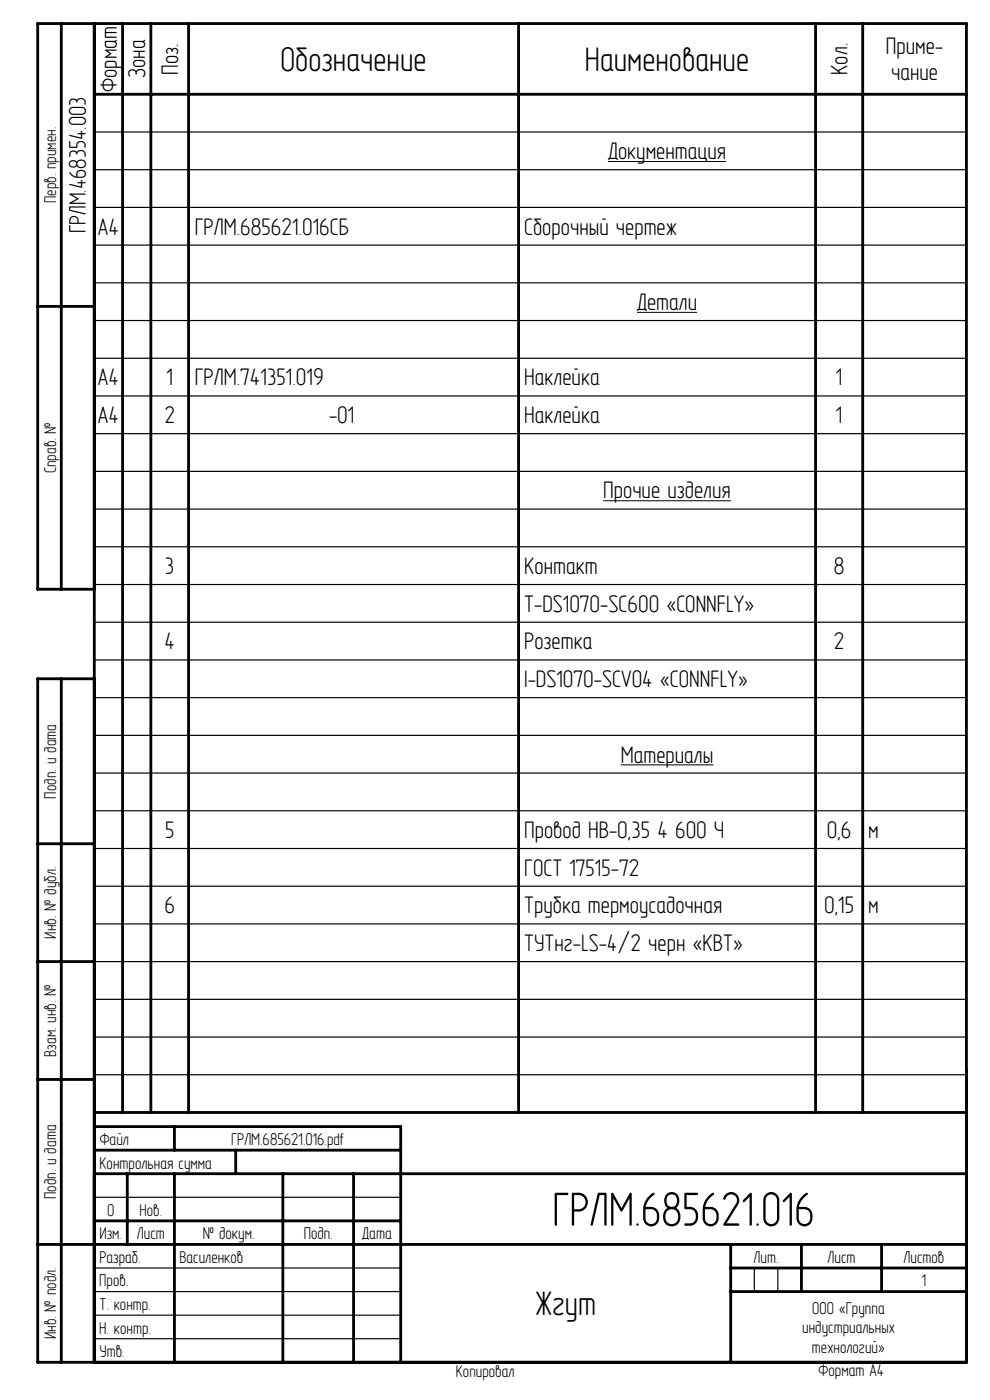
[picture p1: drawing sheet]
<svg xmlns="http://www.w3.org/2000/svg" width="210mm" height="297mm" viewBox="0 0 210 297" stroke-linecap="round" stroke-linejoin="round" font-family="sans-serif">
<defs><g id="words">
<text font-size="11" x="117.2" y="260">ГРЛМ.685621.016</text>
<g font-size="7.8">
<text x="59.5" y="15">Обозначение</text>
<text x="124.1" y="15">Наименование</text>
<text x="113.5" y="279">Жгут</text>
</g>
<g font-size="5.5">
<text x="187.9" y="11.5">Приме-</text>
<text x="30.8" y="16.6" transform="rotate(-90 30.8 16.6)">Зона</text>
<text x="37.8" y="15.8" transform="rotate(-90 37.8 15.8)">Поз.</text>
<text x="179.8" y="15.9" transform="rotate(-90 179.8 15.9)">Кол.</text>
<text x="189" y="17">чание</text>
<text x="24.8" y="19.5" transform="rotate(-90 24.8 19.5)">Формат</text>
<text x="129" y="33.8">Документация</text>
<text x="18.2" y="49.5" transform="rotate(-90 18.2 49.5)">ГРЛМ.468354.003</text>
<text x="20.8" y="49.8">А4</text>
<text x="41.3" y="49.8">ГРЛМ.685621.016СБ</text>
<text x="111.2" y="49.8">Сборочный чертеж</text>
<text x="135.1" y="65.8">Детали</text>
<text x="20.8" y="81.8">А4</text>
<text x="35.3" y="81.8">1</text>
<text x="41.3" y="81.8">ГРЛМ.741351.019</text>
<text x="111.2" y="81.8">Наклейка</text>
<text x="177.3" y="81.8">1</text>
<text x="20.8" y="89.7">А4</text>
<text x="34.9" y="89.7">2</text>
<text x="69.8" y="89.7">-01</text>
<text x="111.2" y="89.7">Наклейка</text>
<text x="177.3" y="89.7">1</text>
<text x="128" y="105.7">Прочие изделия</text>
<text x="35" y="121.7">3</text>
<text x="111.2" y="121.7">Контакт</text>
<text x="176.9" y="121.7">8</text>
<text x="111.2" y="129.7">T-DS1070-SC600 «CONNFLY»</text>
<text x="34.9" y="137.8">4</text>
<text x="111.2" y="137.8">Розетка</text>
<text x="176.9" y="137.8">2</text>
<text x="111.2" y="145.8">I-DS1070-SCV04 «CONNFLY»</text>
<text x="131.7" y="161.8">Материалы</text>
<text x="35" y="177.8">5</text>
<text x="111.2" y="177.8">Провод НВ-0,35 4 600 Ч</text>
<text x="175.4" y="177.8">0,6</text>
<text x="184.1" y="177.8">м</text>
<text x="111.2" y="185.8">ГОСТ 17515-72</text>
<text x="34.9" y="193.8">6</text>
<text x="111.2" y="193.8">Трубка термоусадочная</text>
<text x="174.8" y="193.8">0,15</text>
<text x="184.1" y="193.8">м</text>
<text x="111.2" y="201.7">ТУТнг-LS-4/2 черн «КВТ»</text>
</g>
<g font-size="3.9">
<text x="11.9" y="43.1" transform="rotate(-90 11.9 43.1)">Перв. примен.</text>
<text x="11.9" y="100.4" transform="rotate(-90 11.9 100.4)">Справ. №</text>
<text x="11.9" y="169.4" transform="rotate(-90 11.9 169.4)">Подп. и дата</text>
<text x="11.9" y="199.1" transform="rotate(-90 11.9 199.1)">Инв. № дубл.</text>
<text x="11.9" y="224.2" transform="rotate(-90 11.9 224.2)">Взам. инв. №</text>
<text x="21.2" y="242.9">Файл</text>
<text x="49" y="242.9">ГРЛМ.685621.016.pdf</text>
<text x="21.1" y="247.9">Контрольная сумма</text>
<text x="11.9" y="254.4" transform="rotate(-90 11.9 254.4)">Подп. и дата</text>
<text x="22.7" y="257.9">0</text>
<text x="29.6" y="257.9">Нов.</text>
<text x="21.1" y="262.9">Изм.</text>
<text x="29" y="262.9">Лист</text>
<text x="43" y="262.9">№ докум.</text>
<text x="64.4" y="262.9">Подп.</text>
<text x="76.9" y="262.9">Дата</text>
<text x="21.1" y="267.9">Разраб.</text>
<text x="38.1" y="267.9">Василенков</text>
<text x="159.9" y="267.9">Лит.</text>
<text x="175.5" y="267.9">Лист</text>
<text x="191.7" y="267.9">Листов</text>
<text x="21.1" y="272.9">Пров.</text>
<text x="195.5" y="272.9">1</text>
<text x="21.1" y="277.9">Т. контр.</text>
<text x="172.3" y="278.7">ООО «Группа</text>
<text x="11.9" y="284.1" transform="rotate(-90 11.9 284.1)">Инв. № подл.</text>
<text x="21.1" y="282.9">Н. контр.</text>
<text x="21.1" y="287.9">Утв.</text>
<text x="170.2" y="282.9">индустриальных</text>
<text x="172.2" y="287.1">технологий»</text>
<text x="96.7" y="292.1">Копировал</text>
<text x="173.6" y="291.9">Формат A4</text>
</g>
</g></defs>
<path d="M129 34.3h25M135.1 66.3h12.8M128 106.2h27M131.7 162.3h19.6" fill="none" stroke="#000" stroke-width=".21"/>
<g fill="none" stroke="#000" stroke-width=".25">
<path d="M20 28h185M20 36h185M20 44h185M20 52h185M20 60h185M20 68h185M20 76h185M20 84h185M20 92h185M20 100h185M20 108h185M20 116h185"/>
<path d="M20 124h185M20 132h185M20 140h185M20 148h185M20 156h185M20 164h185M20 172h185M20 180h185M20 188h185M20 196h185M20 204h185M20 212h185"/>
<path d="M20 220h185M20 228h185M20 254h65M20 279h65M20 274h65M20 269h65M160 269v5M165 269v5M20 284h65"/>
</g>
<g fill="none" stroke="#000" stroke-width=".6">
<path d="M13 5v120M20 5v284M26 5v231M32 5v231M40 5v231M110 5v231M173 5v231M183 5v231M20 20h185M8 65h12M20 125h-12v-120h197v284h-197v-145h12M13 144v145"/>
<path d="M8 179h12M8 204h12M8 229h12M20 239h65v50M20 236h185M37 239v5M20 249h185M20 259h65M20 244h65M27 249v15M37 249v40M50 244v5"/>
<path d="M60 249v40M75 249v40M8 264h197M155 274h50M155 269h50M155 264v25M170 264v10M187 264v10"/>
</g>
<use href="#words"/>
</svg>
